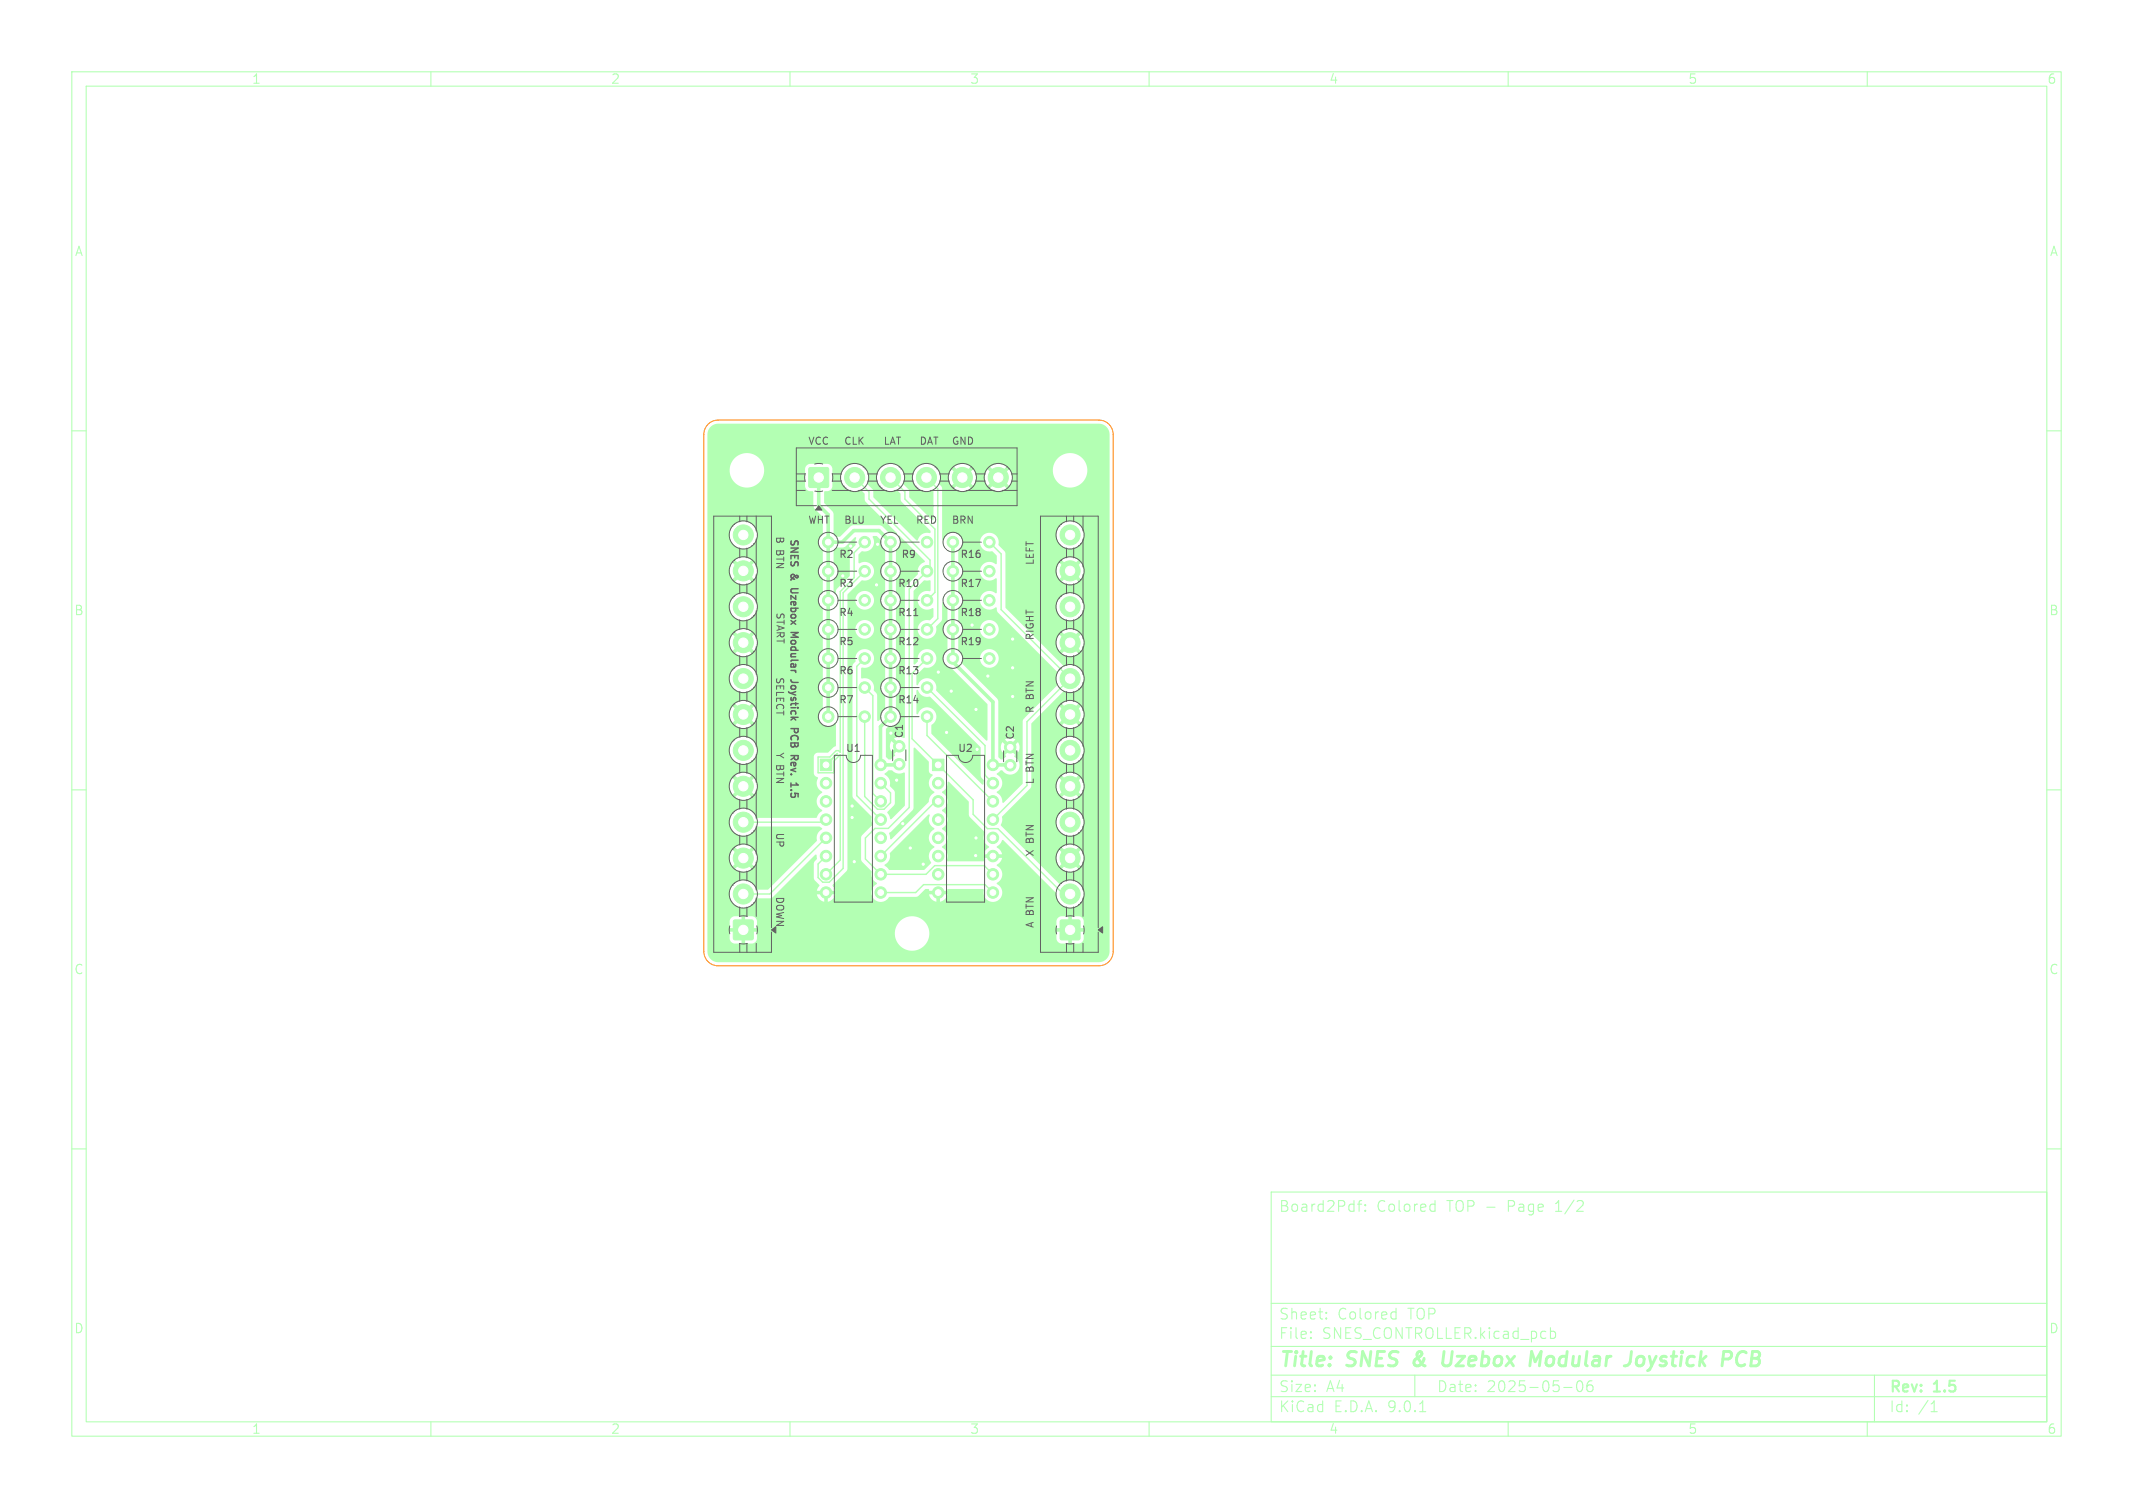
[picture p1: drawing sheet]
<svg xmlns="http://www.w3.org/2000/svg" width="297mm" height="210mm" viewBox="0 0 297 210" stroke-linecap="round" stroke-linejoin="round" font-family="sans-serif">
<defs><g id="words">
<g font-size="2.8" fill="#b3ffb3">
<text x="178" y="190.9">Title:</text>
<text x="187.7" y="190.9">SNES</text>
<text x="197.7" y="190.9">&amp;</text>
<text x="202.5" y="190.9">Uzebox</text>
<text x="215.5" y="190.9">Modular</text>
<text x="229.6" y="190.9">Joystick</text>
<text x="243.8" y="190.9">PCB</text>
</g>
<g font-size="2.1" fill="#b3ffb3">
<text x="178" y="169">Board2Pdf:</text>
<text x="191.7" y="169">Colored</text>
<text x="201.5" y="169">TOP -</text>
<text x="210.2" y="169">Page</text>
<text x="217" y="169">1/2</text>
<text x="178" y="184">Sheet:</text>
<text x="186.2" y="184">Colored</text>
<text x="196.1" y="184">TOP</text>
<text x="178" y="186.7">File:</text>
<text x="184.1" y="186.7">SNES_CONTROLLER.kicad_pcb</text>
<text x="178" y="196.9">KiCad</text>
<text x="178" y="194.1">Size:</text>
<text x="184.7" y="194.1">A4</text>
<text x="185.7" y="196.9">E.D.A.</text>
<text x="193.3" y="196.9">9.0.1</text>
<text x="200" y="194.1">Date:</text>
<text x="207" y="194.1">2025-05-06</text>
<text x="263" y="194.3">Rev:</text>
<text x="263" y="196.9">Id:</text>
<text x="267.1" y="196.9">/1</text>
<text x="269.4" y="194.3">1.5</text>
</g>
<g font-size="1.8" fill="#b3ffb3">
<text x="35" y="11.9">1</text>
<text x="85" y="11.9">2</text>
<text x="135" y="11.9">3</text>
<text x="185" y="11.9">4</text>
<text x="235" y="11.9">5</text>
<text x="285" y="11.9">6</text>
<text x="10.3" y="35.9">A</text>
<text x="285.4" y="35.9">A</text>
<text x="10.3" y="85.9">B</text>
<text x="285.3" y="85.9">B</text>
<text x="10.3" y="135.9">C</text>
<text x="285.3" y="135.9">C</text>
<text x="10.3" y="185.9">D</text>
<text x="285.3" y="185.9">D</text>
<text x="35" y="199.9">1</text>
<text x="85" y="199.9">2</text>
<text x="135" y="199.9">3</text>
<text x="185" y="199.9">4</text>
<text x="235" y="199.9">5</text>
<text x="285" y="199.9">6</text>
</g>
<g font-size="1.4" fill="#626262">
<text x="112.5" y="62">VCC</text>
<text x="117.5" y="62">CLK</text>
<text x="123" y="62">LAT</text>
<text x="128" y="62">DAT</text>
<text x="132.5" y="62">GND</text>
<text x="108" y="74.7" transform="rotate(90 108 74.7)">B BTN</text>
<text x="110" y="75" transform="rotate(90 110 75)">SNES</text>
<text x="112.5" y="73">WHT</text>
<text x="116.8" y="77.9">R2</text>
<text x="117.5" y="73">BLU</text>
<text x="122.5" y="73">YEL</text>
<text x="125.4" y="77.9">R9</text>
<text x="127.5" y="73">RED</text>
<text x="132.5" y="73">BRN</text>
<text x="133.6" y="77.9">R16</text>
<text x="110" y="80" transform="rotate(90 110 80)">&amp;</text>
<text x="110" y="82.4" transform="rotate(90 110 82.4)">Uzebox</text>
<text x="116.8" y="82">R3</text>
<text x="125" y="82">R10</text>
<text x="133.6" y="82">R17</text>
<text x="144" y="78.7" transform="rotate(-90 144 78.7)">LEFT</text>
<text x="108.1" y="85.3" transform="rotate(90 108.1 85.3)">START</text>
<text x="110" y="88.9" transform="rotate(90 110 88.9)">Modular</text>
<text x="116.8" y="86">R4</text>
<text x="125" y="86">R11</text>
<text x="133.6" y="86">R18</text>
<text x="144" y="89.2" transform="rotate(-90 144 89.2)">RIGHT</text>
<text x="108" y="94.3" transform="rotate(90 108 94.3)">SELECT</text>
<text x="110" y="96" transform="rotate(90 110 96)">Joystick</text>
<text x="116.8" y="94.1">R6</text>
<text x="116.8" y="90.1">R5</text>
<text x="125" y="94.1">R13</text>
<text x="125" y="90.1">R12</text>
<text x="133.6" y="90.1">R19</text>
<text x="116.8" y="98.2">R7</text>
<text x="125" y="98.2">R14</text>
<text x="144" y="99.3" transform="rotate(-90 144 99.3)">R BTN</text>
<text x="108" y="104.7" transform="rotate(90 108 104.7)">Y BTN</text>
<text x="110" y="103.1" transform="rotate(90 110 103.1)">PCB</text>
<text x="110" y="107.3" transform="rotate(90 110 107.3)">Rev.</text>
<text x="117.7" y="104.9">U1</text>
<text x="125.9" y="102.9" transform="rotate(-90 125.9 102.9)">C1</text>
<text x="133.3" y="104.9">U2</text>
<text x="141.4" y="103.1" transform="rotate(-90 141.4 103.1)">C2</text>
<text x="144" y="109.2" transform="rotate(-90 144 109.2)">L BTN</text>
<text x="108" y="115.9" transform="rotate(90 108 115.9)">UP</text>
<text x="144" y="119.3" transform="rotate(-90 144 119.3)">X BTN</text>
<text x="108" y="124.8" transform="rotate(90 108 124.8)">DOWN</text>
<text x="144" y="129.3" transform="rotate(-90 144 129.3)">A</text>
<text x="144" y="127.5" transform="rotate(-90 144 127.5)">BTN</text>
</g>
</g></defs>
<g fill="none" stroke="#b3ffb3" stroke-width=".15">
<path d="M10 10h277v190h-277zM12 12h273v186h-273zM60 10v2M110 10v2M160 10v2M210 10v2M260 10v2M10 60h2M285 60h2M10 110h2M285 110h2M10 160h2"/>
<path d="M177 166h108v32h-108zM189 167.7h.6M189.6 167.2l-.3 .1-.1 .1v1.3M190.1 168.6h.1l-.1 .1M190.1 168.6h-.1l.1 .1M190.1 167.8v.1M190.1 168.6v.1M190.1 167.8h.1l-.1 .1M190.1 167.8h-.1l.1 .1M199.4 167.7l.4 .1M199.8 167.2v1.5M199.8 168.6l-.4 .1"/>
<path d="M285 160h2M60 198v2M110 198v2M160 198v2M177 194.5h108M177 191.5h108M177 187.5h108M177 181.5h108M182.5 186.3h.1l-.1 .1M182.5 186.3v.1M182.5 185.5v.1M182.5 185.5h.1l-.1 .1"/>
<path d="M184.7 183.6v.1M184.7 183.6h-.1l.1 .1M184.7 182.8v.1M184.7 182.8h-.1l.1 .1M194 182.7l.4 .1M194.4 182.2v1.5M194.4 183.6l-.4 .1M197 191.5v3M197.7 196.6h.8M210 198v2M215.9 184.9v1.5M215.9 185.5l.4-.1 .3 .3v.4l-.1 .2-.2 .1-.4-.1"/>
<path d="M217.7 193.2h1.2M219.7 192.4a.36 .36 0 0 1 .6 .2 .77 .77 0 0 1-.4 1.2 1 1 0 0 1-.2-1.4zM221.7 192.3a.59 .59 0 0 0-.7 .6v.6l.1 .2 .4 .1 .2-.1 .1-.5-.1-.3h-.5l-.2 .3M260 198v2M261 191.5v6.5M268.9 196.6h.8M269 195.5l.3-.4v1.5"/>
</g>
<path d="M197 189.4a.53 .53 0 0 0 0 .7M201.1 188.2l-.2 1.6 .1 .3a.66 .66 0 0 0 .9-.1M213.3 188.2l.5 1.4 .8-1.4-.3 2M228.9 189.1a.57 .57 0 0 0-1 .2l-.1 .5 .1 .2a.57 .57 0 0 0 1-.2M241.9 189.9a.67 .67 0 0 0 1 .1M243.1 188.4a.73 .73 0 0 0-1.1 .3" fill="none" stroke="#b3ffb3" stroke-width=".4"/>
<g fill="#b3ffb3" stroke="#b3ffb3" stroke-width=".14">
<path d="M102.2 128.2l2.4-.1 .2 .1 .1 .2-.1 2.4-.2 .1-2.4-.1-.1-.1z"/>
<path d="M129.8 105.7h1.6v1.6h-1.6z"/>
<path d="M147.7 128.2l2.4-.1 .2 .1 .1 .2-.1 2.4-.2 .1-2.4-.1-.1-2.4z"/>
<path d="M112.7 65.2l.1-.1 2.5 .1 .1 .2-.1 2.4-2.5 .1-.1-.1-.1-2.4z"/>
<path d="M114.2 105.7h1.6v1.6h-1.6z"/>
<circle cx="124" cy="75.5" r=".8"/>
<circle cx="129.1" cy="75.5" r=".8"/>
<circle cx="124" cy="83.6" r=".8"/>
<circle cx="129.1" cy="83.6" r=".8"/>
<circle cx="132.7" cy="87.6" r=".8"/>
<circle cx="137.8" cy="87.6" r=".8"/>
<circle cx="103.5" cy="124.5" r="1.4"/>
<circle cx="103.5" cy="119.5" r="1.4"/>
<circle cx="103.5" cy="114.5" r="1.4"/>
<circle cx="103.5" cy="109.5" r="1.4"/>
<circle cx="103.5" cy="104.5" r="1.4"/>
<circle cx="103.5" cy="99.5" r="1.4"/>
<circle cx="103.5" cy="94.5" r="1.4"/>
<circle cx="103.5" cy="89.5" r="1.4"/>
<circle cx="103.5" cy="84.5" r="1.4"/>
<circle cx="103.5" cy="79.5" r="1.4"/>
<circle cx="103.5" cy="74.5" r="1.4"/>
<circle cx="130.6" cy="109.1" r=".8"/>
<circle cx="130.6" cy="111.6" r=".8"/>
<circle cx="130.6" cy="114.1" r=".8"/>
<circle cx="130.6" cy="116.7" r=".8"/>
<circle cx="130.6" cy="119.2" r=".8"/>
<circle cx="130.6" cy="121.8" r=".8"/>
<circle cx="130.6" cy="124.3" r=".8"/>
<circle cx="138.3" cy="124.3" r=".8"/>
<circle cx="138.3" cy="121.8" r=".8"/>
<circle cx="138.3" cy="119.2" r=".8"/>
<circle cx="138.3" cy="116.7" r=".8"/>
<circle cx="138.3" cy="114.1" r=".8"/>
<circle cx="138.3" cy="111.6" r=".8"/>
<circle cx="138.3" cy="109.1" r=".8"/>
<circle cx="138.3" cy="106.5" r=".8"/>
<circle cx="132.7" cy="91.7" r=".8"/>
<circle cx="137.8" cy="91.7" r=".8"/>
<circle cx="115.3" cy="95.7" r=".8"/>
<circle cx="120.4" cy="95.7" r=".8"/>
<circle cx="132.7" cy="75.5" r=".8"/>
<circle cx="137.8" cy="75.5" r=".8"/>
<circle cx="115.3" cy="79.5" r=".8"/>
<circle cx="120.4" cy="79.5" r=".8"/>
<circle cx="149" cy="124.5" r="1.4"/>
<circle cx="149" cy="119.5" r="1.4"/>
<circle cx="149" cy="114.5" r="1.4"/>
<circle cx="149" cy="109.5" r="1.4"/>
<circle cx="149" cy="104.5" r="1.4"/>
<circle cx="149" cy="99.5" r="1.4"/>
<circle cx="149" cy="94.5" r="1.4"/>
<circle cx="149" cy="89.5" r="1.4"/>
<circle cx="149" cy="84.5" r="1.4"/>
<circle cx="149" cy="79.5" r="1.4"/>
<circle cx="149" cy="74.5" r="1.4"/>
<circle cx="115.3" cy="75.5" r=".8"/>
<circle cx="120.4" cy="75.5" r=".8"/>
<circle cx="124" cy="79.5" r=".8"/>
<circle cx="129.1" cy="79.5" r=".8"/>
<circle cx="119" cy="66.5" r="1.4"/>
<circle cx="124" cy="66.5" r="1.4"/>
<circle cx="129" cy="66.5" r="1.4"/>
<circle cx="134" cy="66.5" r="1.4"/>
<circle cx="139" cy="66.5" r="1.4"/>
<circle cx="124" cy="95.7" r=".8"/>
<circle cx="129.1" cy="95.7" r=".8"/>
<circle cx="115.3" cy="99.8" r=".8"/>
<circle cx="120.4" cy="99.8" r=".8"/>
<circle cx="124" cy="87.6" r=".8"/>
<circle cx="129.1" cy="87.6" r=".8"/>
<circle cx="115.3" cy="87.6" r=".8"/>
<circle cx="120.4" cy="87.6" r=".8"/>
<circle cx="115" cy="109.1" r=".8"/>
<circle cx="115" cy="111.6" r=".8"/>
<circle cx="115" cy="114.1" r=".8"/>
<circle cx="115" cy="116.7" r=".8"/>
<circle cx="115" cy="119.2" r=".8"/>
<circle cx="115" cy="121.8" r=".8"/>
<circle cx="115" cy="124.3" r=".8"/>
<circle cx="122.6" cy="124.3" r=".8"/>
<circle cx="122.6" cy="121.8" r=".8"/>
<circle cx="122.6" cy="119.2" r=".8"/>
<circle cx="122.6" cy="116.7" r=".8"/>
<circle cx="122.6" cy="114.1" r=".8"/>
<circle cx="122.6" cy="111.6" r=".8"/>
<circle cx="122.6" cy="109.1" r=".8"/>
<circle cx="122.6" cy="106.5" r=".8"/>
<circle cx="125.2" cy="106.4" r=".8"/>
<circle cx="125.2" cy="103.9" r=".8"/>
<circle cx="140.7" cy="106.6" r=".8"/>
<circle cx="140.7" cy="104.1" r=".8"/>
<circle cx="124" cy="91.7" r=".8"/>
<circle cx="129.1" cy="91.7" r=".8"/>
<circle cx="115.3" cy="91.7" r=".8"/>
<circle cx="120.4" cy="91.7" r=".8"/>
<circle cx="115.3" cy="83.6" r=".8"/>
<circle cx="120.4" cy="83.6" r=".8"/>
<circle cx="132.7" cy="83.6" r=".8"/>
<circle cx="137.8" cy="83.6" r=".8"/>
<circle cx="124" cy="99.8" r=".8"/>
<circle cx="129.1" cy="99.8" r=".8"/>
<circle cx="132.7" cy="79.5" r=".8"/>
<circle cx="137.8" cy="79.5" r=".8"/>
<circle cx="141" cy="97" r=".3"/>
<circle cx="141" cy="93" r=".3"/>
<circle cx="141" cy="89" r=".3"/>
<circle cx="125.7" cy="114.7" r=".3"/>
<circle cx="126.8" cy="118.1" r=".3"/>
<circle cx="128.5" cy="120.4" r=".3"/>
<circle cx="124.8" cy="108.7" r=".3"/>
<circle cx="122.2" cy="75.8" r=".3"/>
<circle cx="118.4" cy="76.1" r=".3"/>
<circle cx="117.4" cy="80.2" r=".3"/>
<circle cx="122.1" cy="81.4" r=".3"/>
<circle cx="118.9" cy="120" r=".3"/>
<circle cx="118.7" cy="113.8" r=".3"/>
<circle cx="118.7" cy="112.2" r=".3"/>
<circle cx="124.1" cy="102.1" r=".3"/>
<circle cx="131.8" cy="102" r=".3"/>
<circle cx="136.1" cy="104.4" r=".3"/>
<circle cx="137.5" cy="94.1" r=".3"/>
<circle cx="135.9" cy="98.8" r=".3"/>
<circle cx="130.6" cy="93.6" r=".3"/>
<circle cx="132.5" cy="96.3" r=".3"/>
<circle cx="135.4" cy="87.1" r=".3"/>
<circle cx="135.8" cy="119.2" r=".3"/>
<circle cx="135.9" cy="116.7" r=".3"/>
</g>
<g fill="none" stroke="#b3ffb3" stroke-width=".2">
<path d="M119 66.5l2 2v1l8.5 8.5v1.1l-2.9 2.9v30.5l-2.9 2.9h-1.9l-1.3 1.3v2.9l2.1 2.2h6.3l1.2-1.2h6.9l1.3 1.2M120.4 75.5l-1.5 1.5v3.5l-1.9 1.9v22.4l-.2-.3h-.4l-.9 .9h-1.6v2.2h2.2v-1.6l.9-.9v14.7l-2 2M120.4 79.6l-3 3v38.3l-1.9 2h-.9l-.7-.7v-1.9l1.1-1.1M124 66.5l2 2v1l4.2 4.2v8.8l-1.1 1.1M129 66.5l1.6 1.6v18.1l-1.5 1.5M137.8 75.5l1.6 1.6v7.8l9.6 9.6-6 6v8.9l-4.7 4.7M120.4 99.8v11.1l1.8 1.8h.9l.9-.9v-1.4l-1.4-1.3M120.4 95.8l1.1 1.1v13.6l1.1 1.1M120.4 91.7l-1.1 1.1v18l3.3 3.3M129.1 91.7l-2.1 2.1v9.1l8.5 8.5v2l2 2h1.4l9.1 9.1h1M129.1 95.8l8.1 8v4.2l1.1 1.1M129.1 99.8v2.6l9.2 9.2"/>
<path d="M115 106.5h.1M115 114.1l-.3 .4h-11.2M115 116.7l-7.8 7.8h-3.7M116.6 104.9l-1.6 1.6M130.6 111.6h-.3l-7.7 7.6M122.6 124.3h4.9l1.1-1.1h8.6l1.1 1.1"/>
</g>
<path d="M114 66.5v3.9l1.3 1.3v28.1M115.3 75.5h2l1.6-1.6h3.5l1.6 1.6v24.3l-1.4 1.4v5.3h2.5l.1-.1M132.7 75.5v16.7l5.6 5.6v8.7l2.4 .1" fill="none" stroke="#b3ffb3" stroke-width=".5"/>
<g fill="#b3ffb3">
<path d="M123.9 118.8l5.4-5.4 .1 .1a1.56 1.56 0 0 0 .7 1.9 1.42 1.42 0 0 0-.8 1.3 1.42 1.42 0 0 0 .8 1.3 1.35 1.35 0 0 0-.4 2.1l-1.1 1.1h-4.7l-.7-.7a1.59 1.59 0 0 0 .7-1.7z"/>
<path d="M132 108.9h.1l2.8 2.7v2l2.2 2.3a1.47 1.47 0 0 0 .6 2.1 1.35 1.35 0 0 0-.7 1h.9v.2v.3h-.9l.1 .3-.1 .1h-5.1h-.1a1.5 1.5 0 0 0-.6-2 1.42 1.42 0 0 0 .7-1.2 1.42 1.42 0 0 0-.7-1.3 1.42 1.42 0 0 0 .7-1.3 1.42 1.42 0 0 0-.7-1.2 1.42 1.42 0 0 0 .7-1.3 1.42 1.42 0 0 0-.7-1.3v-.1a1.37 1.37 0 0 0 .8-1.3z"/>
<path d="M127.2 104.2l.2-.1 1.9 1.9v1.4a.56 .56 0 0 0 .5 .4l.1 .2a1.41 1.41 0 0 0 .2 2.3v.1a1.45 1.45 0 0 0-.8 1.3l-5.2 5.2-.2-.1-.1-.6a.22 .22 0 0 1 0-.2 .22 .22 0 0 1 .3-.2l3.1-3.1z"/>
<path d="M123.2 107.7l.5-.4h.5a1.57 1.57 0 0 0 1.8 .3v4.5l-1.9 2-.1-.1-.2-.4-.3-.4 1.1-1.2v-1.7l-.1-.2-.6-.6a1.62 1.62 0 0 0-.7-1.7z"/>
<path d="M127.6 96.1h.2a1.49 1.49 0 0 0 1.7 .9l7 7 .1 4 .1 .3a.59 .59 0 0 1 .1 1l-7.1-7.1v-1.2a1.33 1.33 0 0 0 .2-2.2 1.33 1.33 0 0 0-2.1 .7h-.1l-.1-.1z"/>
<path d="M125.1 74.7l.2-.1 3.5 3.5v.1a1.49 1.49 0 0 0-1 1.8l-1.7 1.7-.1 .3v20.7l-.1 .1a1.49 1.49 0 0 0-1.4 .1l.7 .6-.2 .1-.2 .3-.7-.7a1.29 1.29 0 0 0 0 1.5l.7-.7 .1 .2 .3 .1-.7 .7 .1 .2-.2 .2a.53 .53 0 0 1-.6 .4 .53 .53 0 0 1-.4-.4v-3.8l.3-.5a1.37 1.37 0 0 0 1.5-.8 1.37 1.37 0 0 0-.4-1.6v-1.8a1.42 1.42 0 0 0 0-2.3v-1.8a1.42 1.42 0 0 0 0-2.2v-1.8a1.42 1.42 0 0 0 0-2.3v-1.8a1.42 1.42 0 0 0 0-2.2v-1.8a1.42 1.42 0 0 0 0-2.3v-1.8a1.52 1.52 0 0 0 .3-1.9z"/>
<path d="M127.2 82.2l1.4-1.4h.9l.1 .1-.1 1.4a1.54 1.54 0 0 0-1.7 1.2 1.37 1.37 0 0 0 .7 1.3 1.37 1.37 0 0 0 1.4-.1l.1 1.1-.5 .6a1.33 1.33 0 0 0-1.7 .7 1.33 1.33 0 0 0 .8 1.7 1.33 1.33 0 0 0 1.7-.7l.1-.3-.1-.5 .8-.8 .1-.3 .1-2.3h.1l.2 .4 .3 .4v1.8a1.42 1.42 0 0 0 0 2.3v1.8a1.36 1.36 0 0 0-.5 1.4 1.36 1.36 0 0 0 1 1l5.1 5.1v5h-.2l-6.9-6.9a1.34 1.34 0 0 0-.9-1.7 1.34 1.34 0 0 0-1.7 .9h-.1l-.1-.1v-1.3l1-1a1.32 1.32 0 0 0 1.7-.8 1.32 1.32 0 0 0-.8-1.7 1.32 1.32 0 0 0-1.7 .9v.7l-.5 .4-.1-.1z"/>
<path d="M116.1 76.5l.3-.2 1.2-.1 1.4-1.4h.2l-.1 1.1-.7 .7-.1 .3v3.3l-1.8 1.8-.1 .5a.16 .16 0 0 1-.2 .1 .16 .16 0 0 1-.1-.1v-1.8a1.42 1.42 0 0 0 0-2.3z"/>
<path d="M99 59.4l.4-.3 .6-.1h53a1.5 1.5 0 0 1 1.5 1.5v72a1.5 1.5 0 0 1-1.5 1.5h-53a1.5 1.5 0 0 1-1.5-1.5v-4.2h3.1v1h1.3v.5h-1.3l.1 1.2 .2 .2 .4 .2h.9v-1.3h.5v1.3l1.3-.1 .2-.2 .2-.3v-.9h19.2a2.4 2.4 0 0 0 3.3 2.3 2.4 2.4 0 0 0 .8-3.9h18.4v1h1.3v.5h-1.3v1l.3 .4 .3 .2h1v-1.3h.6v1.3l1.2-.1 .2-.2 .2-.3v-1h-1.3v-.5h1.3l-.1-1.3-.2-.2-.3-.2h-1v1.3h-.6v-1.3l-1.2 .1-.2 .2-.2 .4h-18.4a2.4 2.4 0 0 0-2.6-.5 2.4 2.4 0 0 0-1.5 2.1h-19.2v-.1h-1.3v-.5h1.3l-.1-1.3-.2-.2-.3-.2h-1.1v1.3h-.5v-1.3l-1.2 .1-.2 .2-.2 .4h-3.1v-8.9h3.1l.1 .7 .3 .6 .9-1 .4 .4-1 .9 .1 .1a1.89 1.89 0 0 0 2.3-.1l-1-.9 .4-.4 .9 1 .1-.1a1.89 1.89 0 0 0-.1-2.3l-.9 1-.4-.4 1-.9-.1-.1a1.89 1.89 0 0 0-2.3 .1l1 .9-.4 .4-.9-1-.3 .6-.1 .5h-3.1v-5h3.1v.2a1.92 1.92 0 0 0 1.7 1.8 1.92 1.92 0 0 0 2-1.3h8.8l.4 .2-.1 .2a1.47 1.47 0 0 0-.7 1.6l-6.7 6.8h-1.6l-.1-.1a1.91 1.91 0 0 0-3-.8 1.91 1.91 0 0 0 .1 3.1 1.91 1.91 0 0 0 2.9-1h2l.3-.1 6-6 .1 .1 .1 .5-.5 .6v2.1l.1 .3 .7 .7-.4 .8h1l-.1 .1 .1 .4h-1a1.29 1.29 0 0 0 1.1 1v-1l.2 .1 .3-.1v1a1.29 1.29 0 0 0 1-1h-1l.1-.2-.1-.3h1l-.4-.8 2-2 .1-.3v-33.5h1.1v.3a1.3 1.3 0 0 0 2 1 1.3 1.3 0 0 0 0-2.3 1.3 1.3 0 0 0-2 1h-1.1v-4h1.1v.2a1.3 1.3 0 0 0 2 1 1.3 1.3 0 0 0 0-2.2 1.3 1.3 0 0 0-2 1h-1.1v-.7l2-2a1.33 1.33 0 0 0 1.7-1.3 1.33 1.33 0 0 0-2-1.1l-.2-.1v-1l.5-.5a1.33 1.33 0 0 0 1.5-.5 1.33 1.33 0 0 0 0-1.5l.1-.2 .5 .1 .6 .6a1.49 1.49 0 0 0 .5 1.3v1.9a1.38 1.38 0 0 0 0 2.2v1.8a1.37 1.37 0 0 0 0 2.2v1.9a1.37 1.37 0 0 0 0 2.2v1.8a1.38 1.38 0 0 0 0 2.2v1.9a1.37 1.37 0 0 0 0 2.2v1.8a1.55 1.55 0 0 0-.5 1.4l-.4 .3h-.1l-.1-3.6-.1-.3-.3-.3a1.43 1.43 0 0 0-1.8-1.7v-1.4l.1-.1a1.32 1.32 0 0 0 1.7-1.2 1.32 1.32 0 0 0-1.5-1.4 1.32 1.32 0 0 0-1.1 1.7 .87 .87 0 0 0-.4 .8v18l.1 .3 2.6 2.6-.1 .4 .2 .7-1.5 1.4-.1 .3v3.3l1.4 1.4a1.62 1.62 0 0 0 .8 1.7 1.35 1.35 0 0 0-.4 2.2 1.35 1.35 0 0 0 2.2-.3h3.7l.3-.1 1-1h.4l.1 .3h.9l-.1 .1 .1 .4h-.9a1.29 1.29 0 0 0 1 1v-1l.2 .1 .3-.1v1a1.29 1.29 0 0 0 1-1h-.9v-.2v-.3h.9v-.2l.1-.1 5 .1a1.33 1.33 0 0 0 .7 1.6 1.33 1.33 0 0 0 1.7-.7 1.33 1.33 0 0 0-.6-1.7v-.1a1.33 1.33 0 0 0 .8-1.2 1.33 1.33 0 0 0-.8-1.2v-.2a1.35 1.35 0 0 0 .7-.9h-.9l.1-.2-.1-.3h.9l-.3-.6-.4-.5 .4-.4 .4-.5 7.5 7.4a1.92 1.92 0 0 0 2.3 2 1.92 1.92 0 0 0 1.3-2.8 1.92 1.92 0 0 0-3.1-.4l-3.8-3.8h3.3l.1 .7 .3 .6 .9-1 .4 .4-1 .9 .1 .1a1.89 1.89 0 0 0 2.3-.1l-1-.9 .4-.4 .9 1 .1-.1a1.89 1.89 0 0 0-.1-2.3l-.9 1-.4-.4 1-.9-.1-.1a1.89 1.89 0 0 0-2.3 .1l1 .9-.4 .4-.9-1-.3 .6-.1 .5h-3.3l-4.5-4.5 .2-.5h7.6a1.9 1.9 0 0 0 2.7 1.8 1.9 1.9 0 0 0 .4-3.2 1.9 1.9 0 0 0-3.1 1.1v.3h-7.6v-.6l4-4 .1-.4h3.5l.1 .7 .3 .6 .9-1 .4 .4-1 .9a1.88 1.88 0 0 0 2.4 0l-1-.9 .4-.4 .9 1 .1-.1a1.89 1.89 0 0 0-.1-2.3l-.9 1-.4-.4 1-.9-.1-.1a1.89 1.89 0 0 0-2.3 .1l1 .9-.4 .4-.9-1-.3 .6-.1 .5h-3.5v-5h3.5a1.9 1.9 0 0 0 2.7 1.8 1.9 1.9 0 0 0 .4-3.2 1.9 1.9 0 0 0-3.1 1.1v.3h-3.5v-3.6l1.4-1.4h2.1l.1 .7 .3 .6 .9-1 .4 .4-1 .9a1.88 1.88 0 0 0 2.4 0l-1-.9 .4-.4 .9 1 .1-.1a1.89 1.89 0 0 0-.1-2.3l-.9 1-.4-.4 1-.9-.1-.1a1.89 1.89 0 0 0-2.3 .1l1 .9-.4 .4-.9-1-.3 .6-.1 .5h-2.1l3.1-3.1 .1-.1a1.91 1.91 0 0 0 2.7-1.7 1.91 1.91 0 0 0-2.7-1.7l-3.5-3.4h2.4l.1 .7 .3 .6 .9-1 .4 .4-1 .9 .1 .1a1.89 1.89 0 0 0 2.3-.1l-1-.9 .4-.4 .9 1 .1-.1a1.89 1.89 0 0 0-.1-2.3l-.9 1-.4-.4 1-.9-.1-.1a1.89 1.89 0 0 0-2.3 .1l1 .9-.4 .4-.9-1-.3 .6-.1 .5h-2.4l-4.7-4.7v-.3h7.1v.2a1.9 1.9 0 0 0 2.9 1.5 1.9 1.9 0 0 0 0-3.2 1.9 1.9 0 0 0-2.9 1.5h-7.1v-5h7.1l.1 .7 .3 .6 .9-1 .4 .4-1 .9a1.88 1.88 0 0 0 2.4 0l-1-.9 .4-.4 .9 1 .1-.1a1.89 1.89 0 0 0-.1-2.3l-.9 1-.4-.4 1-.9-.1-.1a1.89 1.89 0 0 0-2.3 .1l1 .9-.4 .4-.9-1-.3 .6-.1 .5h-7.1v-2.5l-.9-1-.1-.1a1.31 1.31 0 0 0-.6-1.4h8.7v.2a1.9 1.9 0 0 0 2.9 1.5 1.9 1.9 0 0 0 0-3.2 1.9 1.9 0 0 0-2.9 1.5h-8.7a1.32 1.32 0 0 0-1.9 1 1.32 1.32 0 0 0 1.7 1.4l.6 .6-.1 1.2a1.35 1.35 0 0 0-1.7-.1 1.35 1.35 0 0 0-.4 1.7 1.34 1.34 0 0 0 2.1 .3l.1 .1-.1 2a1.35 1.35 0 0 0-1.7 0 1.35 1.35 0 0 0-.4 1.7 1.42 1.42 0 0 0 2.1 .3l.2 .7 8.3 8.3 .1 .1a2.78 2.78 0 0 0-.1 1.7l-4.8 4.9v8.8l-2.6 2.7h-.2v-.3a1.65 1.65 0 0 0-.8-1.2 1.42 1.42 0 0 0 .8-1.2 1.42 1.42 0 0 0-.8-1.3l.5-.5h.2a1.33 1.33 0 0 0 2.1 .2 1.33 1.33 0 0 0-.4-2.1l.2-.3-.7-.6 .3-.2 .1-.2 .6 .7a1.29 1.29 0 0 0 0-1.5l-.6 .7-.2-.3h-.2l.6-.7a1.29 1.29 0 0 0-1.4 0l.7 .7-.3 .1v.2l-.8-.6a1.29 1.29 0 0 0 .1 1.4l.7-.7v.2l.3 .2-.7 .6 .2 .2v.1l-.5 .4-.3-.1-.3-.3v-7.7l-.1-.3-5-5.1 .1-.7h2.5v.2a1.3 1.3 0 0 0 1.9 1 1.3 1.3 0 0 0 0-2.2 1.3 1.3 0 0 0-1.9 1h-2.5l-.2-.6-.4-.4 .1-1.9a1.29 1.29 0 0 0 .5-1.2h2.5v.3a1.3 1.3 0 0 0 1.9 1 1.3 1.3 0 0 0 0-2.3 1.3 1.3 0 0 0-1.9 1h-2.5l-.2-.5-.4-.4v-1.9a1.42 1.42 0 0 0 0-2.2l.1-1.9a1.38 1.38 0 0 0-.1-2.2l.1-1.8a1.31 1.31 0 0 0-.1-2.2 1.31 1.31 0 0 0-2 .8h-.2v-.1v-7.1l-.5-.6 .2-1h1.2l.1 .7 .3 .6 .9-1 .4 .4-1 .9a1.88 1.88 0 0 0 2.4 0l-1-.9 .4-.4 .9 1 .3-.6 .1-.7h1.2l.1 .7 .3 .6 .9-1 .4 .4-1 .9 .1 .1a1.89 1.89 0 0 0 2.3-.1l-1-.9 .4-.4 .9 1 .1-.1a1.89 1.89 0 0 0-.1-2.2h6.1v.2a2.4 2.4 0 0 0 3.6 2 2.4 2.4 0 0 0 0-4.2 2.4 2.4 0 0 0-3.6 2l-6.1-.1-.9 1-.4-.4 1-.9-.1-.1a1.89 1.89 0 0 0-2.3 .1l1 .9-.4 .4-.9-1-.3 .6-.1 .5h-1.2l-.1-.5-.3-.6-.9 1-.4-.4 1-.9-.1-.1a1.89 1.89 0 0 0-2.3 .1l1 .9-.4 .4-.9-1-.3 .6-.1 .5h-1.2v-.3a1.91 1.91 0 0 0-2.5-1.4 1.91 1.91 0 0 0-1.2 2.6 1.91 1.91 0 0 0 2.7 .9l.1 .2v3.9l-.2 .2-3.2-3.2v-1l-.9-1a1.91 1.91 0 0 0-1.5-2.7 1.91 1.91 0 0 0-2.1 2.3 1.91 1.91 0 0 0 2.7 1.3l.6 .6v.8l.1 .3 4 4 .1 .3h-.2a1.3 1.3 0 0 0-1.6 1l-.2 .1-6-6v-1l-.9-.9a1.91 1.91 0 0 0-1.4-2.8 1.91 1.91 0 0 0-2.2 2.2 1.91 1.91 0 0 0 2.7 1.4l.6 .6v.8l.1 .3 4.4 4.3v.2l-1.1-.2-1.2-1-3.8-.1-.4 .2-1.4 1.4h-.6l-.3-.3-.1-2.9-.1-.3-1.1-1.2v-1.5a1.06 1.06 0 0 0 1.1-.7v-2.5a.74 .74 0 0 0-.7-.7h-2.4l-.5 .3-.2 .4v2.5a.87 .87 0 0 0 1.1 .6l.1 2.2 .1 .2 1.2 1.2-.1 2.4a1.37 1.37 0 0 0 .1 2.2l-.1 1.9a1.38 1.38 0 0 0 .1 2.2l-.1 1.8a1.37 1.37 0 0 0 .1 2.2l-.1 1.9a1.37 1.37 0 0 0 .1 2.2l-.1 1.8a1.38 1.38 0 0 0 .1 2.2l-.1 1.9a1.37 1.37 0 0 0 .1 2.2l-.1 1.8a1.34 1.34 0 0 0-.1 2 1.34 1.34 0 0 0 1.9 0l.1 .2v3l-.3 .2-.8 .7h-1.5l-.4 .3-.1 .2v2.4a.87 .87 0 0 0 .6 .6 1.46 1.46 0 0 0 .6 2 1.42 1.42 0 0 0-.8 1.3 1.42 1.42 0 0 0 .8 1.3l-.5 .4-.4 .6h-8.2l-.1-.1a1.9 1.9 0 0 0-2.1-1.2 1.9 1.9 0 0 0-1.6 1.8h-3.1v-5h3.1l.1 .7 .3 .6 .9-1 .4 .4-1 .9a1.88 1.88 0 0 0 2.4 0l-1-.9 .4-.4 .9 1 .1-.1a1.89 1.89 0 0 0-.1-2.3l-.9 1-.4-.4 1-.9-.1-.1a1.89 1.89 0 0 0-2.3 .1l1 .9-.4 .4-.9-1-.3 .6-.1 .5h-3.1v-5h3.1v.2a1.9 1.9 0 0 0 2.9 1.5 1.9 1.9 0 0 0 0-3.2 1.9 1.9 0 0 0-2.9 1.5h-3.1v-5h3.1l.1 .7 .3 .6 .9-1 .4 .4-1 .9a1.88 1.88 0 0 0 2.4 0l-1-.9 .4-.4 .9 1 .1-.1a1.89 1.89 0 0 0-.1-2.3l-.9 1-.4-.4 1-.9-.1-.1a1.89 1.89 0 0 0-2.3 .1l1 .9-.4 .4-.9-1-.3 .6-.1 .5h-3.1v-5h3.1v.2a1.9 1.9 0 0 0 2.9 1.5 1.9 1.9 0 0 0 0-3.2 1.9 1.9 0 0 0-2.9 1.5h-3.1v-5h3.1l.1 .7 .3 .6 .9-1 .4 .4-1 .9a1.88 1.88 0 0 0 2.4 0l-1-.9 .4-.4 .9 1 .1-.1a1.89 1.89 0 0 0-.1-2.3l-.9 1-.4-.4 1-.9-.1-.1a1.89 1.89 0 0 0-2.3 .1l1 .9-.4 .4-.9-1-.3 .6-.1 .5h-3.1v-5h3.1v.2a1.9 1.9 0 0 0 2.9 1.5 1.9 1.9 0 0 0 0-3.2 1.9 1.9 0 0 0-2.9 1.5h-3.1v-5h3.1l.1 .7 .3 .6 .9-1 .4 .4-1 .9a1.88 1.88 0 0 0 2.4 0l-1-.9 .4-.4 .9 1 .1-.1a1.89 1.89 0 0 0-.1-2.3l-.9 1-.4-.4 1-.9-.1-.1a1.89 1.89 0 0 0-2.3 .1l1 .9-.4 .4-.9-1-.3 .6-.1 .5h-3.1v-5h3.1v.2a1.9 1.9 0 0 0 2.9 1.5 1.9 1.9 0 0 0 0-3.2 1.9 1.9 0 0 0-2.9 1.5h-3.1v-9h3.1v.2a2.4 2.4 0 0 0 3.6 2 2.4 2.4 0 0 0 0-4.2 2.4 2.4 0 0 0-3.6 2h-3.1v-5.1l.1-.4z"/>
</g>
<g fill="#fff" stroke="#fff" stroke-width=".14">
<circle cx="141" cy="97" r=".15"/>
<circle cx="141" cy="93" r=".15"/>
<circle cx="141" cy="89" r=".15"/>
<circle cx="125.7" cy="114.7" r=".15"/>
<circle cx="126.7" cy="118.1" r=".15"/>
<circle cx="128.6" cy="120.3" r=".15"/>
<circle cx="124.9" cy="108.6" r=".15"/>
<circle cx="122.2" cy="75.8" r=".15"/>
<circle cx="118.4" cy="76" r=".15"/>
<circle cx="117.3" cy="80.2" r=".15"/>
<circle cx="122" cy="81.5" r=".15"/>
<circle cx="119" cy="120" r=".15"/>
<circle cx="118.6" cy="113.9" r=".15"/>
<circle cx="118.6" cy="112.3" r=".15"/>
<circle cx="124" cy="102.1" r=".15"/>
<circle cx="131.8" cy="102" r=".15"/>
<circle cx="136" cy="104.3" r=".15"/>
<circle cx="137.5" cy="94.2" r=".15"/>
<circle cx="135.9" cy="98.8" r=".15"/>
<circle cx="130.7" cy="93.6" r=".15"/>
<circle cx="132.5" cy="96.2" r=".15"/>
<circle cx="135.3" cy="87.1" r=".15"/>
<circle cx="135.8" cy="119.1" r=".15"/>
<circle cx="135.9" cy="116.7" r=".15"/>
<circle cx="124" cy="75.5" r=".4"/>
<circle cx="129.1" cy="75.5" r=".4"/>
<circle cx="124" cy="83.6" r=".4"/>
<circle cx="129.1" cy="83.6" r=".4"/>
<circle cx="132.7" cy="87.7" r=".4"/>
<circle cx="137.8" cy="87.7" r=".4"/>
<circle cx="103.5" cy="129.5" r=".65"/>
<circle cx="103.5" cy="124.5" r=".65"/>
<circle cx="103.5" cy="119.5" r=".65"/>
<circle cx="103.5" cy="114.5" r=".65"/>
<circle cx="103.5" cy="109.5" r=".65"/>
<circle cx="103.5" cy="104.5" r=".65"/>
<circle cx="103.5" cy="99.5" r=".65"/>
<circle cx="103.5" cy="94.5" r=".65"/>
<circle cx="103.5" cy="89.5" r=".65"/>
<circle cx="103.5" cy="84.5" r=".65"/>
<circle cx="103.5" cy="79.5" r=".65"/>
<circle cx="103.5" cy="74.5" r=".65"/>
<circle cx="130.6" cy="106.5" r=".4"/>
<circle cx="130.6" cy="109.1" r=".4"/>
<circle cx="130.6" cy="111.6" r=".4"/>
<circle cx="130.6" cy="114.1" r=".4"/>
<circle cx="130.6" cy="116.7" r=".4"/>
<circle cx="130.6" cy="119.2" r=".4"/>
<circle cx="130.6" cy="121.8" r=".4"/>
<circle cx="130.6" cy="124.3" r=".4"/>
<circle cx="138.3" cy="124.3" r=".4"/>
<circle cx="138.3" cy="121.8" r=".4"/>
<circle cx="138.3" cy="119.2" r=".4"/>
<circle cx="138.3" cy="116.7" r=".4"/>
<circle cx="138.3" cy="114.1" r=".4"/>
<circle cx="138.3" cy="111.6" r=".4"/>
<circle cx="138.3" cy="109.1" r=".4"/>
<circle cx="138.3" cy="106.5" r=".4"/>
<circle cx="132.7" cy="91.7" r=".4"/>
<circle cx="137.8" cy="91.7" r=".4"/>
<circle cx="104" cy="65.5" r="2.15"/>
<circle cx="115.3" cy="95.8" r=".4"/>
<circle cx="120.4" cy="95.8" r=".4"/>
<circle cx="132.7" cy="75.5" r=".4"/>
<circle cx="137.8" cy="75.5" r=".4"/>
<circle cx="127" cy="130" r="2.15"/>
<circle cx="115.3" cy="79.6" r=".4"/>
<circle cx="120.4" cy="79.6" r=".4"/>
<circle cx="149" cy="129.5" r=".65"/>
<circle cx="149" cy="124.5" r=".65"/>
<circle cx="149" cy="119.5" r=".65"/>
<circle cx="149" cy="114.5" r=".65"/>
<circle cx="149" cy="109.5" r=".65"/>
<circle cx="149" cy="104.5" r=".65"/>
<circle cx="149" cy="99.5" r=".65"/>
<circle cx="149" cy="94.5" r=".65"/>
<circle cx="149" cy="89.5" r=".65"/>
<circle cx="149" cy="84.5" r=".65"/>
<circle cx="149" cy="79.5" r=".65"/>
<circle cx="149" cy="74.5" r=".65"/>
<circle cx="115.3" cy="75.5" r=".4"/>
<circle cx="120.4" cy="75.5" r=".4"/>
<circle cx="124" cy="79.6" r=".4"/>
<circle cx="129.1" cy="79.6" r=".4"/>
<circle cx="114" cy="66.5" r=".65"/>
<circle cx="119" cy="66.5" r=".65"/>
<circle cx="124" cy="66.5" r=".65"/>
<circle cx="129" cy="66.5" r=".65"/>
<circle cx="134" cy="66.5" r=".65"/>
<circle cx="139" cy="66.5" r=".65"/>
<circle cx="124" cy="95.8" r=".4"/>
<circle cx="129.1" cy="95.8" r=".4"/>
<circle cx="149" cy="65.5" r="2.15"/>
<circle cx="115.3" cy="99.8" r=".4"/>
<circle cx="120.4" cy="99.8" r=".4"/>
<circle cx="124" cy="87.7" r=".4"/>
<circle cx="129.1" cy="87.7" r=".4"/>
<circle cx="115.3" cy="87.7" r=".4"/>
<circle cx="120.4" cy="87.7" r=".4"/>
<circle cx="115" cy="106.5" r=".4"/>
<circle cx="115" cy="109.1" r=".4"/>
<circle cx="115" cy="111.6" r=".4"/>
<circle cx="115" cy="114.1" r=".4"/>
<circle cx="115" cy="116.7" r=".4"/>
<circle cx="115" cy="119.2" r=".4"/>
<circle cx="115" cy="121.8" r=".4"/>
<circle cx="115" cy="124.3" r=".4"/>
<circle cx="122.6" cy="124.3" r=".4"/>
<circle cx="122.6" cy="121.8" r=".4"/>
<circle cx="122.6" cy="119.2" r=".4"/>
<circle cx="122.6" cy="116.7" r=".4"/>
<circle cx="122.6" cy="114.1" r=".4"/>
<circle cx="122.6" cy="111.6" r=".4"/>
<circle cx="122.6" cy="109.1" r=".4"/>
<circle cx="122.6" cy="106.5" r=".4"/>
<circle cx="125.2" cy="106.4" r=".4"/>
<circle cx="125.2" cy="103.9" r=".4"/>
<circle cx="140.7" cy="106.6" r=".4"/>
<circle cx="140.7" cy="104.1" r=".4"/>
<circle cx="124" cy="91.7" r=".4"/>
<circle cx="129.1" cy="91.7" r=".4"/>
<circle cx="115.3" cy="91.7" r=".4"/>
<circle cx="120.4" cy="91.7" r=".4"/>
<circle cx="115.3" cy="83.6" r=".4"/>
<circle cx="120.4" cy="83.6" r=".4"/>
<circle cx="132.7" cy="83.6" r=".4"/>
<circle cx="137.8" cy="83.6" r=".4"/>
<circle cx="124" cy="99.8" r=".4"/>
<circle cx="129.1" cy="99.8" r=".4"/>
<circle cx="132.7" cy="79.6" r=".4"/>
<circle cx="137.8" cy="79.6" r=".4"/>
</g>
<path d="M110.1 88.1h1l-.7 .3 .7 .4M110.1 94.8l.3 .2h.7M110.2 95.6l.1-.1 .5 .1M111.1 82h-.9M110.1 102.8a.54 .54 0 0 1 .5-.4 .54 .54 0 0 1 .5 .4M110.1 106.3l.1 .3M110.2 110.5l-.1 .3 .2 .2 .4-.1v-.4M110.5 106.2l.1 .5 .2-.1v-.3M111.1 110.5v.5" fill="none" stroke="#626262" stroke-width=".2"/>
<path d="M127.2 85.7h.6" fill="none" stroke="#626262" stroke-width=".15"/>
<g fill="none" stroke="#626262" stroke-width=".14">
<path d="M102 73.3h.1M102 78.3h.1M102.3 73v.1M102.3 78v.1M103 71.9v.8M103 76.3v1.4M104 71.9v.8M104 76.3v1.4M104.7 75.9v.1M104.9 75.7h.1M105.3 71.9v2.1M105.3 75v4"/>
<path d="M110.9 66h1.2M110.9 67h1.2M110.9 68.3h1.2M112.1 65.9l-.1 .6 .1 .6M113.4 68.4l.6 .1 .6-.1M113.4 64.6l.6-.1 .6 .1M113.7 70.4h-2.8v-8h30.7v8h-27.3M115.9 65.9l.1 .6-.1 .6M115.9 66h1.3M115.9 67h1.3M115.9 68.3h2.6M116.7 75.5h2.6"/>
<path d="M116.7 79.6h2.6M117.6 67.7h-.1M117.8 67.9v.1M119.5 68.3h4M120.2 65v.1M120.5 65.3h-.1M120.8 66h1.4M120.8 67h1.4M122.6 67.7h-.1M122.8 67.9v.1M124.5 68.3h4M125.2 65v.1"/>
<path d="M125.4 75.5h2.6M125.4 79.6h2.6M125.5 65.3h-.1M125.8 66h1.4M125.8 67h1.4M127.6 67.7h-.1M127.8 67.9v.1M129.5 68.3h4M130.2 65v.1M130.5 65.3h-.1M130.8 66h1.4M130.8 67h1.4"/>
<path d="M132.6 67.7h-.1M132.8 67.9v.1M134 75.5h2.7M134 79.6h2.7M134.5 68.3h4M135.2 65v.1M135.5 65.3h-.1M135.8 66h1.4M135.8 67h1.4M137.6 67.7h-.1M137.8 67.9v.1M139.5 68.3h2.1"/>
<path d="M140.2 65v.1M140.5 65.3h-.1M140.8 66h.8M140.8 67h.8M147.5 73.3h.1M147.5 78.3h.1M147.8 73v.1M147.8 78v.1M148.5 71.9v.8M148.5 76.3v1.4M149.5 71.9v.8M149.5 76.3v1.4"/>
<path d="M150.2 75.9v.1M150.4 75.7h.1M150.8 71.9v2.1M150.8 75v4M102 83.3h.1M102 88.3h.1M102 93.3h.1M102 98.3h.1M102.3 83v.1M102.3 88v.1M102.3 93v.1M102.3 98v.1"/>
<path d="M103 81.3v1.4M103 86.3v1.4M103 91.3v1.4M103 96.3v1.4M104 81.3v1.4M104 86.3v1.4M104 91.3v1.4M104 96.3v1.4M104.7 85.9v.1M104.7 90.9v.1M104.7 95.9v.1M104.7 80.9v.1"/>
<path d="M104.9 80.7h.1M104.9 90.7h.1M104.9 95.7h.1M104.9 85.7h.1M105.3 80v4M105.3 85v4M105.3 90v4M105.3 95v4M116.7 83.6h2.6M116.7 87.7h2.6M116.7 91.7h2.6M116.7 95.8h2.6"/>
<path d="M116.7 99.8h2.6M125.4 83.6h2.6M125.4 87.7h2.6M125.4 91.7h2.6M125.4 95.8h2.6M125.4 99.8h2.6M134 83.6h2.7M134 87.7h2.7M134 91.7h2.7M147.5 83.3h.1M147.5 88.3h.1M147.5 93.3h.1"/>
<path d="M147.5 98.3h.1M147.8 83v.1M147.8 88v.1M147.8 93v.1M147.8 98v.1M148.5 81.3v1.4M148.5 86.3v1.4M148.5 91.3v1.4M148.5 96.3v1.4M149.5 81.3v1.4M149.5 86.3v1.4M149.5 91.3v1.4"/>
<path d="M149.5 96.3v1.4M150.2 80.9v.1M150.2 85.9v.1M150.2 90.9v.1M150.2 95.9v.1M150.4 80.7h.1M150.4 90.7h.1M150.4 95.7h.1M150.4 85.7h.1M150.8 80v4M150.8 85v4M150.8 90v4"/>
<path d="M150.8 95v4M102 103.3h.1M102 108.3h.1M102 113.3h.1M102 118.3h.1M102.3 103v.1M102.3 108v.1M102.3 113v.1M102.3 118v.1M103 101.3v1.4M103 106.3v1.4M103 111.3v1.4"/>
<path d="M103 116.3v1.4M104 101.3v1.4M104 106.3v1.4M104 111.3v1.4M104 116.3v1.4M104.7 100.9v.1M104.7 105.9v.1M104.7 110.9v.1M104.7 115.9v.1M104.9 100.7h.1M104.9 105.7h.1M104.9 110.7h.1"/>
<path d="M104.9 115.7h.1M105.3 100v4M105.3 105v4M105.3 110v4M105.3 115v4M116.2 105.2h1.6a1 1 0 0 0 1 1 1 1 0 0 0 1-1h1.7v20.4h-5.3zM124.3 104.4v1.5M126.1 104.4v1.5M131.8 105.2h1.6a1 1 0 0 0 1 1 1 1 0 0 0 1-1h1.7v20.4h-5.3zM139.7 104.6v1.5M141.6 104.6v1.5M147.5 103.3h.1"/>
<path d="M147.5 108.3h.1M147.5 113.3h.1M147.5 118.3h.1M147.8 103v.1M147.8 108v.1M147.8 113v.1M147.8 118v.1M148.5 101.3v1.4M148.5 106.3v1.4M148.5 111.3v1.4M148.5 116.3v1.4M149.5 101.3v1.4"/>
<path d="M149.5 106.3v1.4M149.5 111.3v1.4M149.5 116.3v1.4M150.2 105.9v.1M150.2 110.9v.1M150.2 100.9v.1M150.2 115.9v.1M150.4 100.7h.1M150.4 110.7h.1M150.4 115.7h.1M150.4 105.7h.1M150.8 100v4"/>
<path d="M150.8 105v4M150.8 110v4M150.8 115v4M101.6 128.9l-.1 .6 .1 .6M102 123.3h.1M102.3 123v.1M102.9 131.4l.6 .1 .6-.1M102.9 127.6l.6-.1 .6 .1M103 121.3v1.4M103 126.3v1.3M103 131.4v1.2M104 121.3v1.4"/>
<path d="M104 126.3v1.3M104 131.4v1.2M104.7 120.9v.1M104.7 125.9v.1M104.9 125.7h.1M104.9 120.7h.1M105.3 120v4M105.3 125v2.6M105.3 131.4v1.2M105.4 128.9l.1 .6-.1 .6M107.4 129.2v-57.3h-8v60.7h8v-2.8M147.1 128.9l-.1 .6 .1 .6"/>
<path d="M147.5 123.3h.1M147.8 123v.1M148.4 131.4l.6 .1 .6-.1M148.4 127.6l.6-.1 .6 .1M148.5 121.3v1.4M148.5 126.3v1.3M148.5 131.4v1.2M149.5 121.3v1.4M149.5 126.3v1.3M149.5 131.4v1.2M150.2 120.9v.1M150.2 125.9v.1"/>
<path d="M150.4 125.7h.1M150.4 120.7h.1M150.8 120v4M150.8 125v2.6M150.8 131.4v1.2M150.9 128.9l.1 .6-.1 .6M152.9 129.2v-57.3h-8v60.7h8v-2.8"/>
<circle cx="103.5" cy="74.5" r="1.96"/>
<circle cx="103.5" cy="79.5" r="1.96"/>
<circle cx="115.3" cy="75.5" r="1.37"/>
<circle cx="115.3" cy="79.5" r="1.37"/>
<circle cx="119" cy="66.5" r="1.96"/>
<circle cx="124" cy="66.5" r="1.96"/>
<circle cx="124" cy="75.5" r="1.37"/>
<circle cx="124" cy="79.5" r="1.37"/>
<circle cx="129" cy="66.5" r="1.96"/>
<circle cx="132.7" cy="79.5" r="1.37"/>
<circle cx="132.7" cy="75.5" r="1.37"/>
<circle cx="134" cy="66.5" r="1.96"/>
<circle cx="139" cy="66.5" r="1.96"/>
<circle cx="149" cy="79.5" r="1.96"/>
<circle cx="149" cy="74.5" r="1.96"/>
<circle cx="103.5" cy="89.5" r="1.96"/>
<circle cx="103.5" cy="84.5" r="1.96"/>
<circle cx="103.5" cy="94.5" r="1.96"/>
<circle cx="103.5" cy="99.5" r="1.96"/>
<circle cx="115.3" cy="87.6" r="1.37"/>
<circle cx="115.3" cy="99.8" r="1.37"/>
<circle cx="115.3" cy="95.7" r="1.37"/>
<circle cx="115.3" cy="91.7" r="1.37"/>
<circle cx="115.3" cy="83.6" r="1.37"/>
<circle cx="124" cy="87.6" r="1.37"/>
<circle cx="124" cy="99.8" r="1.37"/>
<circle cx="124" cy="91.7" r="1.37"/>
<circle cx="124" cy="95.7" r="1.37"/>
<circle cx="124" cy="83.6" r="1.37"/>
<circle cx="132.7" cy="87.6" r="1.37"/>
<circle cx="132.7" cy="91.7" r="1.37"/>
<circle cx="132.7" cy="83.6" r="1.37"/>
<circle cx="149" cy="84.5" r="1.96"/>
<circle cx="149" cy="94.5" r="1.96"/>
<circle cx="149" cy="89.5" r="1.96"/>
<circle cx="149" cy="99.5" r="1.96"/>
<circle cx="103.5" cy="114.5" r="1.96"/>
<circle cx="103.5" cy="109.5" r="1.96"/>
<circle cx="103.5" cy="119.5" r="1.96"/>
<circle cx="103.5" cy="104.5" r="1.96"/>
<circle cx="149" cy="109.5" r="1.96"/>
<circle cx="149" cy="119.5" r="1.96"/>
<circle cx="149" cy="114.5" r="1.96"/>
<circle cx="149" cy="104.5" r="1.96"/>
<circle cx="103.5" cy="124.5" r="1.96"/>
<circle cx="149" cy="124.5" r="1.96"/>
</g>
<g fill="#626262" stroke="#626262" stroke-width=".14">
<path d="M107.4 129.5l.6-.4v.8z"/>
<path d="M152.9 129.5l.6-.4v.8z"/>
<path d="M114 70.4l.4 .6h-.8z"/>
</g>
<path d="M98.6 59.1a2 2 0 0 1 1.4-.6h53a2 2 0 0 1 2 2v72a2 2 0 0 1-2 2h-53a2 2 0 0 1-2-2v-72a2 2 0 0 1 .6-1.4z" fill="none" stroke="#ff8000" stroke-width=".14"/>
<use href="#words"/>
</svg>
